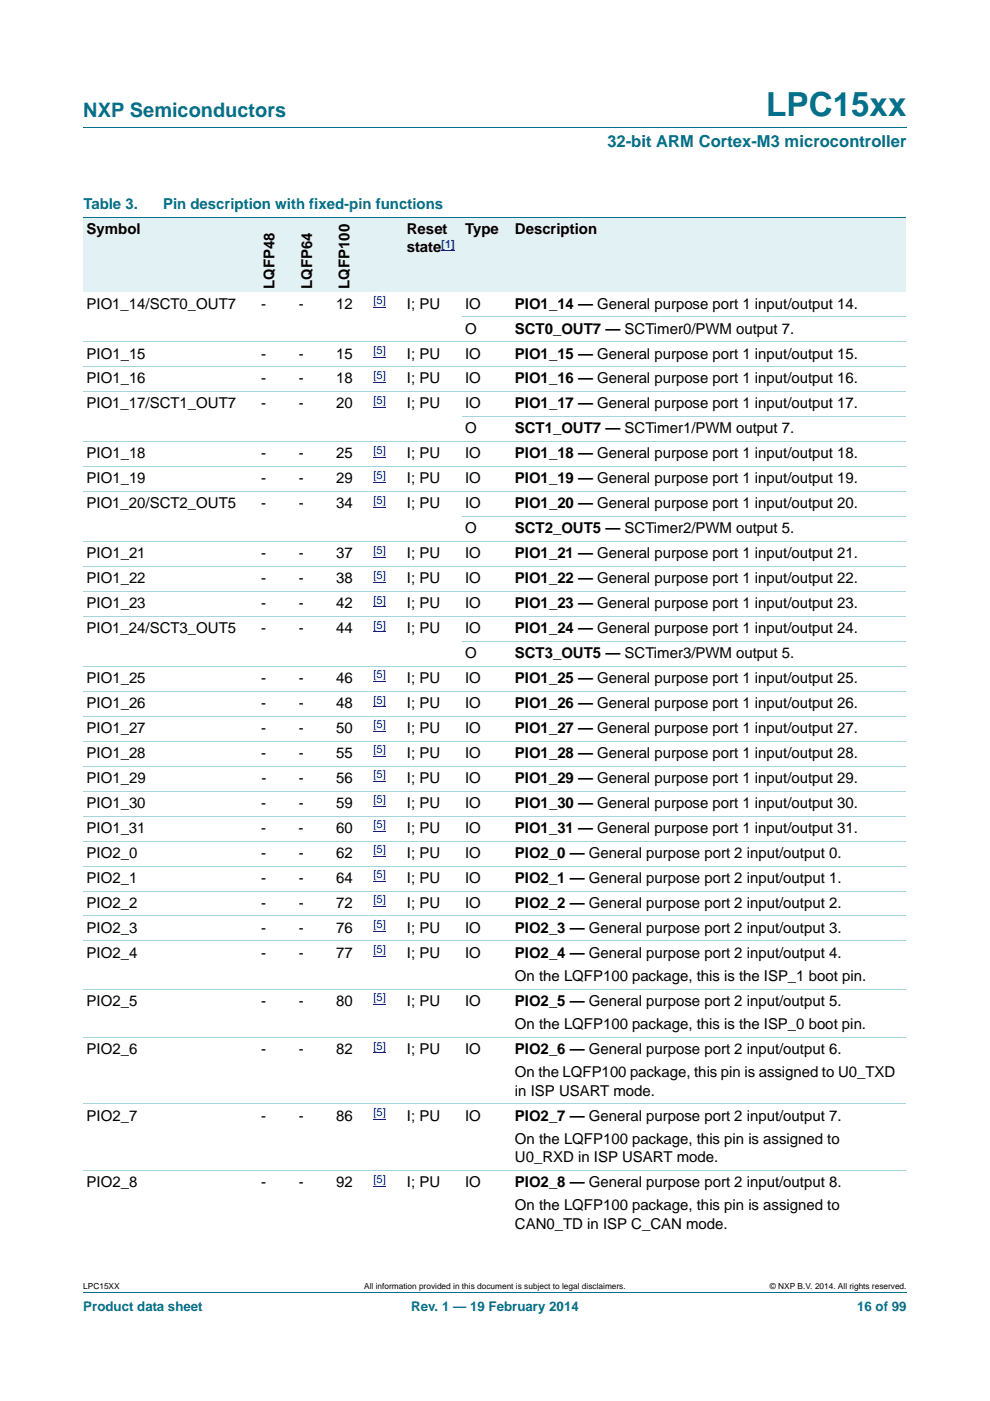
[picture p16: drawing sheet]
<svg xmlns="http://www.w3.org/2000/svg" width="210mm" height="297mm" viewBox="0 0 210 297" stroke-linecap="round" stroke-linejoin="round" font-family="sans-serif">
<defs><g id="words">
<text font-size="7" fill="#00718a" x="162.5" y="24.6">LPC15xx</text>
<text font-size="4.2" fill="#00718a" x="17.7" y="24.9">NXP Semiconductors</text>
<text font-size="3.5" fill="#00718a" x="128.8" y="31.1">32-bit ARM Cortex-M3 microcontroller</text>
<g font-size="3.2" fill="#00718a">
<text x="17.7" y="44.3">Table 3.</text>
<text x="34.6" y="44.3">Pin description with fixed-pin functions</text>
</g>
<g font-size="3.2">
<text x="18.4" y="49.6">Symbol</text>
<text x="86.3" y="49.6">Reset</text>
<text x="86.3" y="53.4">state</text>
<text x="98.6" y="49.6">Type</text>
<text x="109.2" y="49.6">Description</text>
<text x="18.4" y="65.4">PIO1_14/SCT0_OUT7</text>
<text x="55.4" y="65.4">-</text>
<text x="58.3" y="61.2" transform="rotate(-90 58.3 61.2)">LQFP48</text>
<text x="63.4" y="65.4">-</text>
<text x="66.2" y="61.2" transform="rotate(-90 66.2 61.2)">LQFP64</text>
<text x="71.3" y="65.4">12</text>
<text x="74.1" y="61.2" transform="rotate(-90 74.1 61.2)">LQFP100</text>
<text x="86.3" y="65.4">I; PU</text>
<text x="98.6" y="65.4">IO</text>
<text x="109.2" y="65.4">PIO1_14 — General purpose port 1 input/output 14.</text>
<text x="98.6" y="70.7">O</text>
<text x="109.2" y="70.7">SCT0_OUT7 — SCTimer0/PWM output 7.</text>
<text x="18.4" y="76">PIO1_15</text>
<text x="55.4" y="76">-</text>
<text x="63.4" y="76">-</text>
<text x="71.3" y="76">15</text>
<text x="86.3" y="76">I; PU</text>
<text x="98.6" y="76">IO</text>
<text x="109.2" y="76">PIO1_15 — General purpose port 1 input/output 15.</text>
<text x="18.4" y="81.3">PIO1_16</text>
<text x="55.4" y="81.3">-</text>
<text x="63.4" y="81.3">-</text>
<text x="71.3" y="81.3">18</text>
<text x="86.3" y="81.3">I; PU</text>
<text x="98.6" y="81.3">IO</text>
<text x="109.2" y="81.3">PIO1_16 — General purpose port 1 input/output 16.</text>
<text x="18.4" y="86.6">PIO1_17/SCT1_OUT7</text>
<text x="55.4" y="86.6">-</text>
<text x="63.4" y="86.6">-</text>
<text x="71.3" y="86.6">20</text>
<text x="86.3" y="86.6">I; PU</text>
<text x="98.6" y="86.6">IO</text>
<text x="109.2" y="86.6">PIO1_17 — General purpose port 1 input/output 17.</text>
<text x="98.6" y="91.9">O</text>
<text x="109.2" y="91.9">SCT1_OUT7 — SCTimer1/PWM output 7.</text>
<text x="18.4" y="97.2">PIO1_18</text>
<text x="55.4" y="97.2">-</text>
<text x="63.4" y="97.2">-</text>
<text x="71.3" y="97.2">25</text>
<text x="86.3" y="97.2">I; PU</text>
<text x="98.6" y="97.2">IO</text>
<text x="109.2" y="97.2">PIO1_18 — General purpose port 1 input/output 18.</text>
<text x="18.4" y="102.5">PIO1_19</text>
<text x="18.4" y="107.8">PIO1_20/SCT2_OUT5</text>
<text x="55.4" y="107.8">-</text>
<text x="55.4" y="102.5">-</text>
<text x="63.4" y="107.8">-</text>
<text x="63.4" y="102.5">-</text>
<text x="71.3" y="107.8">34</text>
<text x="71.3" y="102.5">29</text>
<text x="86.3" y="102.5">I; PU</text>
<text x="86.3" y="107.8">I; PU</text>
<text x="98.6" y="102.5">IO</text>
<text x="98.6" y="107.8">IO</text>
<text x="109.2" y="102.5">PIO1_19 — General purpose port 1 input/output 19.</text>
<text x="109.2" y="107.8">PIO1_20 — General purpose port 1 input/output 20.</text>
<text x="98.6" y="113.1">O</text>
<text x="109.2" y="113.1">SCT2_OUT5 — SCTimer2/PWM output 5.</text>
<text x="18.4" y="118.3">PIO1_21</text>
<text x="55.4" y="118.3">-</text>
<text x="63.4" y="118.3">-</text>
<text x="71.3" y="118.3">37</text>
<text x="86.3" y="118.3">I; PU</text>
<text x="98.6" y="118.3">IO</text>
<text x="109.2" y="118.3">PIO1_21 — General purpose port 1 input/output 21.</text>
<text x="18.4" y="123.6">PIO1_22</text>
<text x="55.4" y="123.6">-</text>
<text x="63.4" y="123.6">-</text>
<text x="71.3" y="123.6">38</text>
<text x="86.3" y="123.6">I; PU</text>
<text x="98.6" y="123.6">IO</text>
<text x="109.2" y="123.6">PIO1_22 — General purpose port 1 input/output 22.</text>
<text x="18.4" y="128.9">PIO1_23</text>
<text x="55.4" y="128.9">-</text>
<text x="63.4" y="128.9">-</text>
<text x="71.3" y="128.9">42</text>
<text x="86.3" y="128.9">I; PU</text>
<text x="98.6" y="128.9">IO</text>
<text x="109.2" y="128.9">PIO1_23 — General purpose port 1 input/output 23.</text>
<text x="18.4" y="134.2">PIO1_24/SCT3_OUT5</text>
<text x="55.4" y="134.2">-</text>
<text x="63.4" y="134.2">-</text>
<text x="71.3" y="134.2">44</text>
<text x="86.3" y="134.2">I; PU</text>
<text x="98.6" y="134.2">IO</text>
<text x="109.2" y="134.2">PIO1_24 — General purpose port 1 input/output 24.</text>
<text x="98.6" y="139.5">O</text>
<text x="109.2" y="139.5">SCT3_OUT5 — SCTimer3/PWM output 5.</text>
<text x="18.4" y="144.8">PIO1_25</text>
<text x="55.4" y="144.8">-</text>
<text x="63.4" y="144.8">-</text>
<text x="71.3" y="144.8">46</text>
<text x="86.3" y="144.8">I; PU</text>
<text x="98.6" y="144.8">IO</text>
<text x="109.2" y="144.8">PIO1_25 — General purpose port 1 input/output 25.</text>
<text x="18.4" y="150.1">PIO1_26</text>
<text x="18.4" y="155.4">PIO1_27</text>
<text x="55.4" y="150.1">-</text>
<text x="55.4" y="155.4">-</text>
<text x="63.4" y="150.1">-</text>
<text x="63.4" y="155.4">-</text>
<text x="71.3" y="150.1">48</text>
<text x="71.3" y="155.4">50</text>
<text x="86.3" y="150.1">I; PU</text>
<text x="86.3" y="155.4">I; PU</text>
<text x="98.6" y="150.1">IO</text>
<text x="98.6" y="155.4">IO</text>
<text x="109.2" y="150.1">PIO1_26 — General purpose port 1 input/output 26.</text>
<text x="109.2" y="155.4">PIO1_27 — General purpose port 1 input/output 27.</text>
<text x="18.4" y="160.7">PIO1_28</text>
<text x="55.4" y="160.7">-</text>
<text x="63.4" y="160.7">-</text>
<text x="71.3" y="160.7">55</text>
<text x="86.3" y="160.7">I; PU</text>
<text x="98.6" y="160.7">IO</text>
<text x="109.2" y="160.7">PIO1_28 — General purpose port 1 input/output 28.</text>
<text x="18.4" y="166">PIO1_29</text>
<text x="55.4" y="166">-</text>
<text x="63.4" y="166">-</text>
<text x="71.3" y="166">56</text>
<text x="86.3" y="166">I; PU</text>
<text x="98.6" y="166">IO</text>
<text x="109.2" y="166">PIO1_29 — General purpose port 1 input/output 29.</text>
<text x="18.4" y="171.3">PIO1_30</text>
<text x="55.4" y="171.3">-</text>
<text x="63.4" y="171.3">-</text>
<text x="71.3" y="171.3">59</text>
<text x="86.3" y="171.3">I; PU</text>
<text x="98.6" y="171.3">IO</text>
<text x="109.2" y="171.3">PIO1_30 — General purpose port 1 input/output 30.</text>
<text x="18.4" y="176.6">PIO1_31</text>
<text x="55.4" y="176.6">-</text>
<text x="63.3" y="176.6">-</text>
<text x="71.3" y="176.6">60</text>
<text x="86.3" y="176.6">I; PU</text>
<text x="98.6" y="176.6">IO</text>
<text x="109.2" y="176.6">PIO1_31 — General purpose port 1 input/output 31.</text>
<text x="18.4" y="181.9">PIO2_0</text>
<text x="55.4" y="181.9">-</text>
<text x="63.4" y="181.9">-</text>
<text x="71.3" y="181.9">62</text>
<text x="86.3" y="181.9">I; PU</text>
<text x="98.6" y="181.9">IO</text>
<text x="109.2" y="181.9">PIO2_0 — General purpose port 2 input/output 0.</text>
<text x="18.4" y="187.2">PIO2_1</text>
<text x="55.4" y="187.2">-</text>
<text x="63.4" y="187.2">-</text>
<text x="71.3" y="187.2">64</text>
<text x="86.3" y="187.2">I; PU</text>
<text x="98.6" y="187.2">IO</text>
<text x="109.2" y="187.2">PIO2_1 — General purpose port 2 input/output 1.</text>
<text x="18.4" y="192.4">PIO2_2</text>
<text x="18.4" y="197.7">PIO2_3</text>
<text x="55.4" y="192.4">-</text>
<text x="55.4" y="197.7">-</text>
<text x="63.4" y="192.4">-</text>
<text x="63.4" y="197.7">-</text>
<text x="71.3" y="197.7">76</text>
<text x="71.3" y="192.4">72</text>
<text x="86.3" y="192.4">I; PU</text>
<text x="86.3" y="197.7">I; PU</text>
<text x="98.6" y="192.4">IO</text>
<text x="98.6" y="197.7">IO</text>
<text x="109.2" y="192.4">PIO2_2 — General purpose port 2 input/output 2.</text>
<text x="109.2" y="197.7">PIO2_3 — General purpose port 2 input/output 3.</text>
<text x="18.4" y="203">PIO2_4</text>
<text x="55.4" y="203">-</text>
<text x="63.4" y="203">-</text>
<text x="71.3" y="203">77</text>
<text x="86.3" y="203">I; PU</text>
<text x="98.6" y="203">IO</text>
<text x="109.2" y="203">PIO2_4 — General purpose port 2 input/output 4.</text>
<text x="109.2" y="208">On the LQFP100 package, this is the ISP_1 boot pin.</text>
<text x="18.4" y="213.3">PIO2_5</text>
<text x="55.4" y="213.3">-</text>
<text x="63.4" y="213.3">-</text>
<text x="71.3" y="213.3">80</text>
<text x="86.3" y="213.3">I; PU</text>
<text x="98.6" y="213.3">IO</text>
<text x="109.2" y="213.3">PIO2_5 — General purpose port 2 input/output 5.</text>
<text x="109.2" y="218.2">On the LQFP100 package, this is the ISP_0 boot pin.</text>
<text x="18.4" y="223.5">PIO2_6</text>
<text x="55.4" y="223.5">-</text>
<text x="63.4" y="223.5">-</text>
<text x="71.3" y="223.5">82</text>
<text x="86.3" y="223.5">I; PU</text>
<text x="98.6" y="223.5">IO</text>
<text x="109.2" y="223.5">PIO2_6 — General purpose port 2 input/output 6.</text>
<text x="109.2" y="228.4">On the LQFP100 package, this pin is assigned to U0_TXD</text>
<text x="109.2" y="232.3">in ISP USART mode.</text>
<text x="18.4" y="237.6">PIO2_7</text>
<text x="55.4" y="237.6">-</text>
<text x="63.4" y="237.6">-</text>
<text x="71.3" y="237.6">86</text>
<text x="86.3" y="237.6">I; PU</text>
<text x="98.6" y="237.6">IO</text>
<text x="109.2" y="237.6">PIO2_7 — General purpose port 2 input/output 7.</text>
<text x="109.2" y="242.5">On the LQFP100 package, this pin is assigned to</text>
<text x="18.4" y="251.7">PIO2_8</text>
<text x="55.4" y="251.7">-</text>
<text x="63.4" y="251.7">-</text>
<text x="71.3" y="251.7">92</text>
<text x="86.3" y="251.7">I; PU</text>
<text x="98.6" y="251.7">IO</text>
<text x="109.2" y="246.4">U0_RXD in ISP USART mode.</text>
<text x="109.2" y="251.7">PIO2_8 — General purpose port 2 input/output 8.</text>
<text x="109.2" y="256.6">On the LQFP100 package, this pin is assigned to</text>
<text x="109.2" y="260.5">CAN0_TD in ISP C_CAN mode.</text>
</g>
<g font-size="2.8" fill="#00718a">
<text x="17.7" y="277.9">Product data sheet</text>
<text x="87.2" y="277.9">Rev. 1 — 19 February 2014</text>
<text x="181.8" y="277.9">16 of 99</text>
</g>
<g font-size="2.4" fill="#00f">
<text x="93.6" y="52.5">[1]</text>
<text x="79.2" y="64.5">[5]</text>
<text x="79.2" y="75.1">[5]</text>
<text x="79.2" y="80.3">[5]</text>
<text x="79.2" y="85.6">[5]</text>
<text x="79.2" y="96.2">[5]</text>
<text x="79.2" y="101.5">[5]</text>
<text x="79.2" y="106.8">[5]</text>
<text x="79.2" y="117.4">[5]</text>
<text x="79.2" y="122.7">[5]</text>
<text x="79.2" y="128">[5]</text>
<text x="79.2" y="133.3">[5]</text>
<text x="79.2" y="143.8">[5]</text>
<text x="79.2" y="149.2">[5]</text>
<text x="79.2" y="154.5">[5]</text>
<text x="79.2" y="159.7">[5]</text>
<text x="79.2" y="165">[5]</text>
<text x="79.2" y="170.3">[5]</text>
<text x="79.2" y="175.6">[5]</text>
<text x="79.2" y="180.9">[5]</text>
<text x="79.2" y="186.2">[5]</text>
<text x="79.2" y="191.5">[5]</text>
<text x="79.2" y="196.8">[5]</text>
<text x="79.2" y="202.1">[5]</text>
<text x="79.2" y="212.3">[5]</text>
<text x="79.2" y="222.5">[5]</text>
<text x="79.2" y="236.6">[5]</text>
<text x="79.2" y="250.8">[5]</text>
</g>
<g font-size="1.8">
<text x="17.7" y="273.3">LPC15XX</text>
<text x="77.2" y="273.3">All information provided in this document is subject to legal disclaimers.</text>
<text x="163.3" y="273.3">© NXP B.V. 2014. All rights reserved.</text>
</g>
</g></defs>
<path d="M17.7 27h174.6M17.7 273.9h174.6" fill="none" stroke="#00718a" stroke-width=".21"/>
<g fill="none" stroke="#00f" stroke-width=".21">
<path d="M79.2 65.2h2.7M79.2 75.8h2.7M79.2 81.1h2.7M79.2 86.4h2.7M79.2 96.9h2.7M79.2 102.2h2.7M79.2 107.5h2.7M79.2 118.1h2.7M79.2 123.4h2.7M79.2 128.7h2.7M79.2 134h2.7M79.2 144.6h2.7"/>
<path d="M79.2 149.9h2.7M79.2 155.2h2.7M79.2 160.4h2.7M79.2 165.7h2.7M79.2 171h2.7M79.2 176.3h2.7M79.2 181.6h2.7M79.2 186.9h2.7M79.2 192.2h2.7M79.2 197.5h2.7M79.2 202.8h2.7M79.2 213h2.7"/>
<path d="M79.2 223.2h2.7M79.2 237.3h2.7M79.2 251.5h2.7"/>
</g>
<g fill="#e2f1f4">
<path d="M17.7 46h37v15.9h-37z"/>
<path d="M54.7 46h8v15.9h-8z"/>
<path d="M62.7 46h7.9v15.9h-7.9z"/>
<path d="M70.6 46h7.9v15.9h-7.9z"/>
<path d="M78.5 46h19.4v15.9h-19.4z"/>
</g>
<path d="M93.6 53.2h2.9" fill="none" stroke="#00f" stroke-width=".21"/>
<g fill="#e2f1f4">
<path d="M97.9 46h10.6v15.9h-10.6z"/>
<path d="M108.5 46h83.6v15.9h-83.6z"/>
</g>
<path d="M17.7 46h174.4" fill="none" stroke="#00718a" stroke-width=".21"/>
<g fill="none" stroke="#a5d5dc" stroke-width=".21">
<path d="M17.7 72.5h174.4M17.7 77.8h174.4M97.9 67.2h94.2M17.7 83.1h174.4M17.7 93.7h174.4M17.7 99h174.4M97.9 88.4h94.2M17.7 104.2h174.4M17.7 114.8h174.4M97.9 109.5h94.2M17.7 120.1h174.4M17.7 125.4h174.4"/>
<path d="M17.7 130.7h174.4M97.9 136h94.2M17.7 141.3h174.4M17.7 146.6h174.4M17.7 151.9h174.4M17.7 157.2h174.4M17.7 162.5h174.4M17.7 167.7h174.4M17.7 173h174.4M17.7 178.3h174.4M17.7 183.6h174.4M17.7 188.9h174.4"/>
<path d="M17.7 194.2h174.4M17.7 199.5h174.4M17.7 209.7h174.4M17.7 220h174.4M17.7 234.1h174.4M17.7 248.2h174.4"/>
</g>
<use href="#words"/>
</svg>
